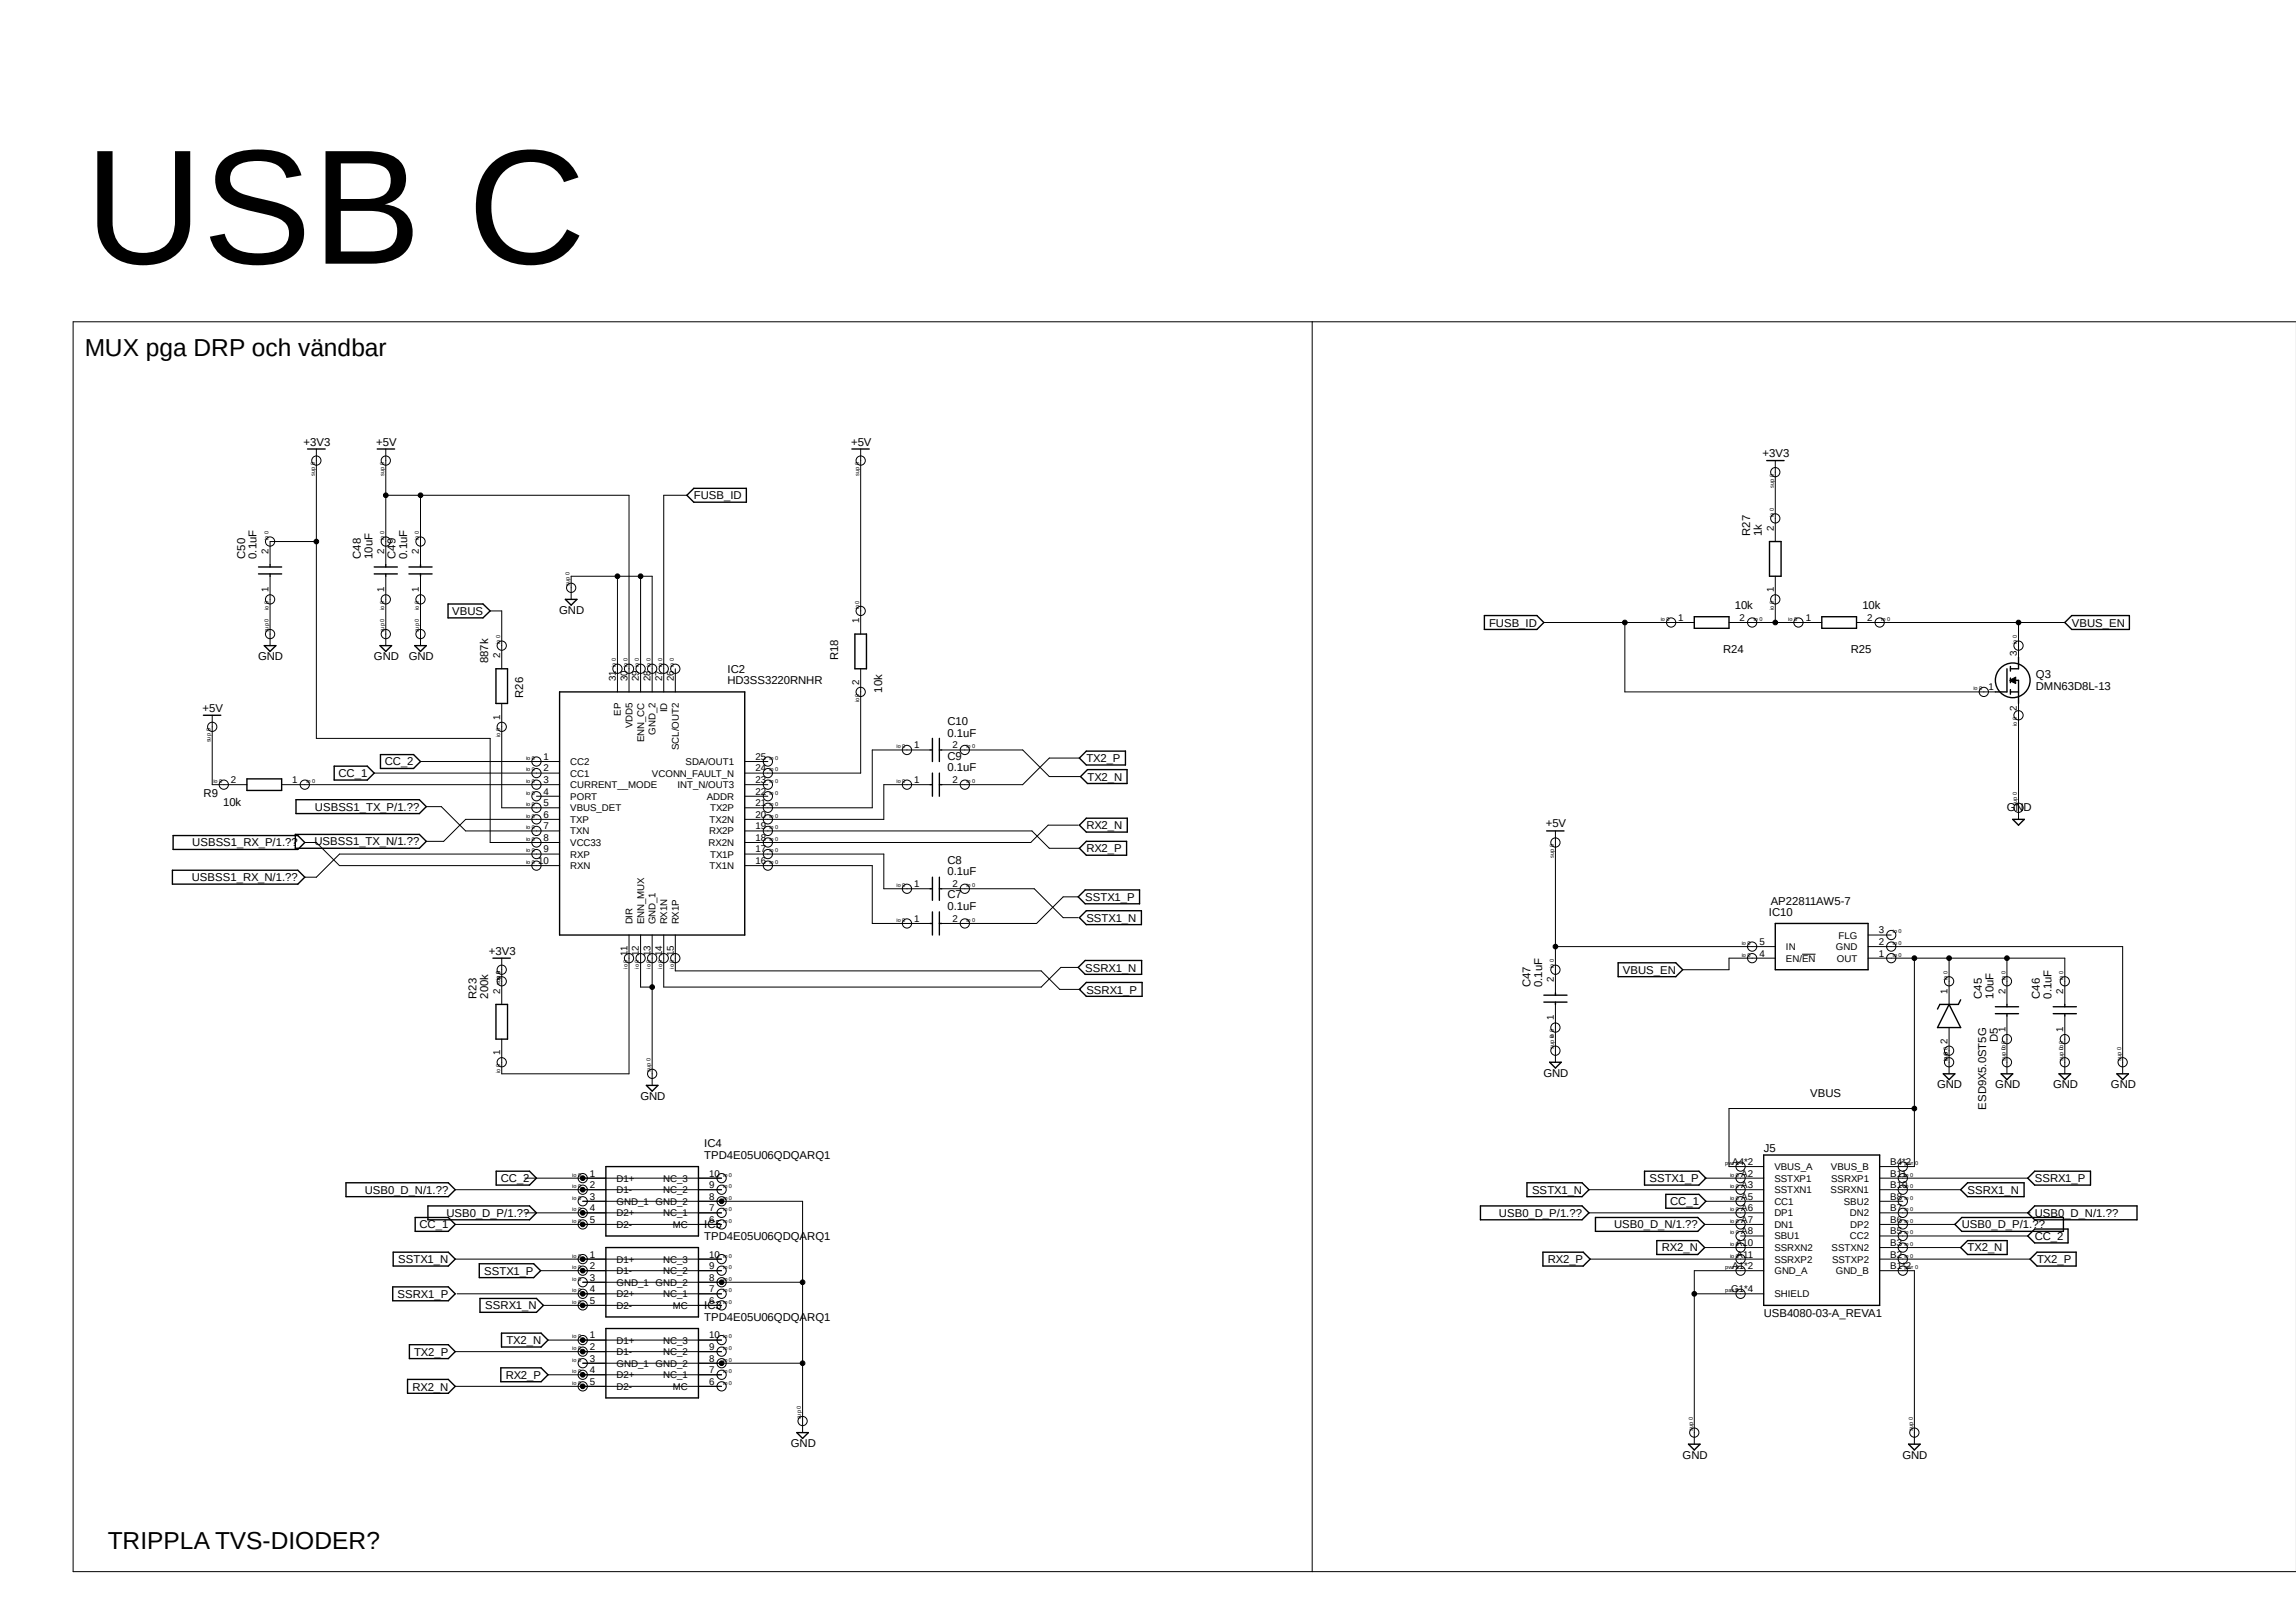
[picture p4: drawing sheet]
<svg xmlns="http://www.w3.org/2000/svg" width="420mm" height="297mm" viewBox="0 0 420 297" stroke-linecap="round" stroke-linejoin="round" font-family="sans-serif">
<defs><g id="words">
<text font-size="29.9" x="15.5" y="48.3">USB C</text>
<g font-size="4.5">
<text x="15.5" y="65.2">MUX pga DRP och vändbar</text>
<text x="19.7" y="283.4">TRIPPLA TVS-DIODER?</text>
</g>
<g font-size="2.1">
<text x="55.5" y="81.5">+3V3</text>
<text x="68.8" y="81.5">+5V</text>
<text x="155.7" y="81.5">+5V</text>
<text x="322.4" y="83.7">+3V3</text>
<text x="126.9" y="91.4">FUSB_ID</text>
<text x="320.2" y="98" transform="rotate(-90 320.2 98)">R27</text>
<text x="322.3" y="98" transform="rotate(-90 322.3 98)">1k</text>
<text x="44.8" y="102.3" transform="rotate(-90 44.8 102.3)">C50</text>
<text x="46.9" y="102.3" transform="rotate(-90 46.9 102.3)">0.1uF</text>
<text x="66" y="102.3" transform="rotate(-90 66 102.3)">C48</text>
<text x="68.1" y="102.3" transform="rotate(-90 68.1 102.3)">10uF</text>
<text x="72.3" y="102.3" transform="rotate(-90 72.3 102.3)">C49</text>
<text x="74.5" y="102.3" transform="rotate(-90 74.5 102.3)">0.1uF</text>
<text x="82.7" y="112.6">VBUS</text>
<text x="102.3" y="112.4">GND</text>
<text x="317.3" y="111.5">10k</text>
<text x="340.7" y="111.5">10k</text>
<text x="272.4" y="114.7">FUSB_ID</text>
<text x="315.2" y="119.5">R24</text>
<text x="338.5" y="119.5">R25</text>
<text x="379" y="114.7">VBUS_EN</text>
<text x="47.2" y="120.8">GND</text>
<text x="68.4" y="120.8">GND</text>
<text x="74.8" y="120.8">GND</text>
<text x="89.3" y="121.3" transform="rotate(-90 89.3 121.3)">887k</text>
<text x="133.1" y="125.2">HD3SS3220RNHR</text>
<text x="133.1" y="123.1">IC2</text>
<text x="153.3" y="120.9" transform="rotate(-90 153.3 120.9)">R18</text>
<text x="372.4" y="124.2">Q3</text>
<text x="37" y="130.3">+5V</text>
<text x="95.7" y="127.7" transform="rotate(-90 95.7 127.7)">R26</text>
<text x="161.4" y="126.7" transform="rotate(-90 161.4 126.7)">10k</text>
<text x="372.4" y="126.3">DMN63D8L-13</text>
<text x="173.3" y="134.8">0.1uF</text>
<text x="173.3" y="132.7">C10</text>
<text x="61.9" y="142.2">CC_1</text>
<text x="70.4" y="140.1">CC_2</text>
<text x="173.3" y="141.1">0.1uF</text>
<text x="173.3" y="139">C9</text>
<text x="198.7" y="139.4">TX2_P</text>
<text x="198.9" y="142.8">TX2_N</text>
<text x="37.3" y="145.8">R9</text>
<text x="40.8" y="147.5">10k</text>
<text x="57.6" y="148.3">USBSS1_TX_P/1.??</text>
<text x="367.1" y="148.3">GND</text>
<text x="35.2" y="154.9">USBSS1_RX_P/1.??</text>
<text x="57.5" y="154.7">USBSS1_TX_N/1.??</text>
<text x="198.7" y="151.7">RX2_N</text>
<text x="198.7" y="156">RX2_P</text>
<text x="282.7" y="151.4">+5V</text>
<text x="35.1" y="161.2">USBSS1_RX_N/1.??</text>
<text x="173.3" y="160.2">0.1uF</text>
<text x="173.3" y="158.1">C8</text>
<text x="173.3" y="166.5">0.1uF</text>
<text x="173.3" y="164.4">C7</text>
<text x="198.5" y="164.8">SSTX1_P</text>
<text x="323.6" y="167.6">IC10</text>
<text x="323.9" y="165.5">AP22811AW5-7</text>
<text x="198.7" y="168.7">SSTX1_N</text>
<text x="89.4" y="174.7">+3V3</text>
<text x="198.5" y="177.8">SSRX1_N</text>
<text x="296.8" y="178.2">VBUS_EN</text>
<text x="87.2" y="182.8" transform="rotate(-90 87.2 182.8)">R23</text>
<text x="89.3" y="182.8" transform="rotate(-90 89.3 182.8)">200k</text>
<text x="198.7" y="181.8">SSRX1_P</text>
<text x="280" y="180.6" transform="rotate(-90 280 180.6)">C47</text>
<text x="282.1" y="180.6" transform="rotate(-90 282.1 180.6)">0.1uF</text>
<text x="362.5" y="182.8" transform="rotate(-90 362.5 182.8)">C45</text>
<text x="364.7" y="182.8" transform="rotate(-90 364.7 182.8)">10uF</text>
<text x="373.1" y="182.8" transform="rotate(-90 373.1 182.8)">C46</text>
<text x="375.2" y="182.8" transform="rotate(-90 375.2 182.8)">0.1uF</text>
<text x="365.4" y="190.7" transform="rotate(-90 365.4 190.7)">D5</text>
<text x="282.3" y="197.1">GND</text>
<text x="117.1" y="201.3">GND</text>
<text x="331.1" y="200.7">VBUS</text>
<text x="354.3" y="199.2">GND</text>
<text x="363.3" y="203.1" transform="rotate(-90 363.3 203.1)">ESD9X5.0ST5G</text>
<text x="365" y="199.2">GND</text>
<text x="375.5" y="199.2">GND</text>
<text x="386.1" y="199.2">GND</text>
<text x="128.8" y="210">IC4</text>
<text x="128.8" y="212.1">TPD4E05U06QDQARQ1</text>
<text x="322.6" y="210.7">J5</text>
<text x="66.7" y="218.4">USB0_D_N/1.??</text>
<text x="91.6" y="216.3">CC_2</text>
<text x="280.2" y="218.4">SSTX1_N</text>
<text x="301.7" y="216.3">SSTX1_P</text>
<text x="305.5" y="220.6">CC_1</text>
<text x="359.9" y="218.4">SSRX1_N</text>
<text x="372.2" y="216.3">SSRX1_P</text>
<text x="76.8" y="224.8">CC_1</text>
<text x="81.7" y="222.7">USB0_D_P/1.??</text>
<text x="128.8" y="226.9">TPD4E05U06QDQARQ1</text>
<text x="128.8" y="224.8">IC5</text>
<text x="274.2" y="222.7">USB0_D_P/1.??</text>
<text x="295.3" y="224.8">USB0_D_N/1.??</text>
<text x="358.9" y="224.8">USB0_D_P/1.??</text>
<text x="372.2" y="222.7">USB0_D_N/1.??</text>
<text x="372.2" y="226.9">CC_2</text>
<text x="72.9" y="231.1">SSTX1_N</text>
<text x="88.6" y="233.3">SSTX1_P</text>
<text x="283.1" y="231.1">RX2_P</text>
<text x="304" y="229">RX2_N</text>
<text x="359.9" y="229">TX2_N</text>
<text x="372.6" y="231.1">TX2_P</text>
<text x="72.7" y="237.5">SSRX1_P</text>
<text x="88.8" y="239.6">SSRX1_N</text>
<text x="128.8" y="239.6">IC3</text>
<text x="128.8" y="241.7">TPD4E05U06QDQARQ1</text>
<text x="322.6" y="241">USB4080-03-A_REVA1</text>
<text x="75.7" y="248.1">TX2_P</text>
<text x="92.6" y="246">TX2_N</text>
<text x="75.4" y="254.5">RX2_N</text>
<text x="92.5" y="252.4">RX2_P</text>
<text x="144.7" y="264.8">GND</text>
<text x="307.8" y="267">GND</text>
<text x="348" y="267">GND</text>
</g>
<g font-size="1.8">
<text x="49.1" y="101.4" transform="rotate(-90 49.1 101.4)">2</text>
<text x="70.3" y="101.4" transform="rotate(-90 70.3 101.4)">2</text>
<text x="76.6" y="101.4" transform="rotate(-90 76.6 101.4)">2</text>
<text x="324.4" y="97.2" transform="rotate(-90 324.4 97.2)">2</text>
<text x="49.1" y="108.4" transform="rotate(-90 49.1 108.4)">1</text>
<text x="70.3" y="108.4" transform="rotate(-90 70.3 108.4)">1</text>
<text x="76.6" y="108.4" transform="rotate(-90 76.6 108.4)">1</text>
<text x="307" y="113.6">1</text>
<text x="318.2" y="113.6">2</text>
<text x="324.4" y="108.4" transform="rotate(-90 324.4 108.4)">1</text>
<text x="330.3" y="113.6">1</text>
<text x="341.5" y="113.6">2</text>
<text x="157.1" y="114.1" transform="rotate(-90 157.1 114.1)">1</text>
<text x="368.9" y="120" transform="rotate(-90 368.9 120)">3</text>
<text x="91.5" y="120.4" transform="rotate(-90 91.5 120.4)">2</text>
<text x="112.6" y="124.7" transform="rotate(-90 112.6 124.7)">31</text>
<text x="114.8" y="124.7" transform="rotate(-90 114.8 124.7)">30</text>
<text x="116.9" y="124.7" transform="rotate(-90 116.9 124.7)">29</text>
<text x="119" y="124.7" transform="rotate(-90 119 124.7)">28</text>
<text x="121.1" y="124.7" transform="rotate(-90 121.1 124.7)">27</text>
<text x="123.2" y="124.7" transform="rotate(-90 123.2 124.7)">26</text>
<text x="157.1" y="125.3" transform="rotate(-90 157.1 125.3)">2</text>
<text x="91.5" y="131.7" transform="rotate(-90 91.5 131.7)">1</text>
<text x="113.6" y="131" transform="rotate(-90 113.6 131)">EP</text>
<text x="122" y="130.4" transform="rotate(-90 122 130.4)">ID</text>
<text x="363.7" y="126.3">1</text>
<text x="368.9" y="130" transform="rotate(-90 368.9 130)">2</text>
<text x="115.7" y="133.3" transform="rotate(-90 115.7 133.3)">VDD5</text>
<text x="117.8" y="135.8" transform="rotate(-90 117.8 135.8)">ENN_CC</text>
<text x="119.9" y="134.5" transform="rotate(-90 119.9 134.5)">GND_2</text>
<text x="124.2" y="137.3" transform="rotate(-90 124.2 137.3)">SCL/OUT2</text>
<text x="167.2" y="136.9">1</text>
<text x="174.2" y="136.9">2</text>
<text x="42.2" y="143.3">2</text>
<text x="53.5" y="143.3">1</text>
<text x="99.4" y="139.1">1</text>
<text x="99.4" y="141.2">2</text>
<text x="99.4" y="143.3">3</text>
<text x="104.3" y="140">CC2</text>
<text x="104.3" y="142.1">CC1</text>
<text x="119.3" y="142.1">VCONN_FAULT_N</text>
<text x="125.4" y="140">SDA/OUT1</text>
<text x="138.2" y="139.1">25</text>
<text x="138.2" y="141.2">24</text>
<text x="138.2" y="143.3">23</text>
<text x="167.2" y="143.3">1</text>
<text x="174.2" y="143.3">2</text>
<text x="99.4" y="145.4">4</text>
<text x="99.4" y="147.5">5</text>
<text x="99.4" y="149.6">6</text>
<text x="104.3" y="144.2">CURRENT__MODE</text>
<text x="104.3" y="146.3">PORT</text>
<text x="104.3" y="148.5">VBUS_DET</text>
<text x="123.9" y="144.2">INT_N/OUT3</text>
<text x="129.3" y="146.3">ADDR</text>
<text x="129.9" y="148.5">TX2P</text>
<text x="138.2" y="145.4">22</text>
<text x="138.2" y="147.5">21</text>
<text x="138.2" y="149.6">20</text>
<text x="99.4" y="151.8">7</text>
<text x="99.4" y="153.9">8</text>
<text x="104.3" y="150.6">TXP</text>
<text x="104.3" y="152.7">TXN</text>
<text x="104.3" y="154.8">VCC33</text>
<text x="129.6" y="154.8">RX2N</text>
<text x="129.7" y="152.7">RX2P</text>
<text x="129.8" y="150.6">TX2N</text>
<text x="138.2" y="151.8">19</text>
<text x="138.2" y="153.9">18</text>
<text x="98.5" y="158.1">10</text>
<text x="99.4" y="156">9</text>
<text x="104.3" y="156.9">RXP</text>
<text x="104.3" y="159">RXN</text>
<text x="129.8" y="159">TX1N</text>
<text x="129.9" y="156.9">TX1P</text>
<text x="138.2" y="156">17</text>
<text x="138.2" y="158.1">16</text>
<text x="167.2" y="162.3">1</text>
<text x="174.2" y="162.3">2</text>
<text x="115.7" y="169.2" transform="rotate(-90 115.7 169.2)">DIR</text>
<text x="117.8" y="169.2" transform="rotate(-90 117.8 169.2)">ENN_MUX</text>
<text x="119.9" y="169.2" transform="rotate(-90 119.9 169.2)">GND_1</text>
<text x="122" y="169.2" transform="rotate(-90 122 169.2)">RX1N</text>
<text x="124.2" y="169.2" transform="rotate(-90 124.2 169.2)">RX1P</text>
<text x="167.2" y="168.7">1</text>
<text x="174.2" y="168.7">2</text>
<text x="321.8" y="172.9">5</text>
<text x="326.7" y="173.9">IN</text>
<text x="335.8" y="173.9">GND</text>
<text x="336.3" y="171.7">FLG</text>
<text x="343.7" y="172.9">2</text>
<text x="343.7" y="170.8">3</text>
<text x="114.8" y="174.9" transform="rotate(-90 114.8 174.9)">11</text>
<text x="116.9" y="175" transform="rotate(-90 116.9 175)">12</text>
<text x="119" y="175" transform="rotate(-90 119 175)">13</text>
<text x="121.1" y="175" transform="rotate(-90 121.1 175)">14</text>
<text x="123.2" y="175" transform="rotate(-90 123.2 175)">15</text>
<text x="284.2" y="179.7" transform="rotate(-90 284.2 179.7)">2</text>
<text x="321.8" y="175">4</text>
<text x="326.7" y="176">EN/EN</text>
<text x="336" y="176">OUT</text>
<text x="343.7" y="175">1</text>
<text x="91.5" y="181.9" transform="rotate(-90 91.5 181.9)">2</text>
<text x="356.2" y="181.9" transform="rotate(-90 356.2 181.9)">1</text>
<text x="366.8" y="181.9" transform="rotate(-90 366.8 181.9)">2</text>
<text x="377.4" y="181.9" transform="rotate(-90 377.4 181.9)">2</text>
<text x="284.2" y="186.7" transform="rotate(-90 284.2 186.7)">1</text>
<text x="356.2" y="191" transform="rotate(-90 356.2 191)">2</text>
<text x="366.8" y="188.9" transform="rotate(-90 366.8 188.9)">1</text>
<text x="377.4" y="188.9" transform="rotate(-90 377.4 188.9)">1</text>
<text x="91.5" y="193.1" transform="rotate(-90 91.5 193.1)">1</text>
<text x="107.9" y="215.3">1</text>
<text x="129.7" y="215.3">10</text>
<text x="316.9" y="213.2">A4*2</text>
<text x="318.5" y="215.3">A2</text>
<text x="324.6" y="214.1">VBUS_A</text>
<text x="334.9" y="214.1">VBUS_B</text>
<text x="345.8" y="213.2">B4*2</text>
<text x="345.8" y="215.3">B11</text>
<text x="107.9" y="217.4">2</text>
<text x="107.9" y="219.5">3</text>
<text x="107.9" y="221.7">4</text>
<text x="112.8" y="216.2">D1+</text>
<text x="112.8" y="218.4">D1-</text>
<text x="112.8" y="220.5">GND_1</text>
<text x="119.9" y="220.5">GND_2</text>
<text x="121.3" y="218.4">NC_2</text>
<text x="121.3" y="216.2">NC_3</text>
<text x="129.7" y="221.7">7</text>
<text x="129.7" y="219.5">8</text>
<text x="129.7" y="217.4">9</text>
<text x="318.5" y="219.5">A5</text>
<text x="318.5" y="221.7">A6</text>
<text x="318.5" y="217.4">A3</text>
<text x="324.6" y="220.5">CC1</text>
<text x="324.6" y="216.2">SSTXP1</text>
<text x="324.6" y="218.4">SSTXN1</text>
<text x="334.9" y="218.4">SSRXN1</text>
<text x="334.9" y="216.2">SSRXP1</text>
<text x="337.3" y="220.5">SBU2</text>
<text x="345.8" y="219.5">B8</text>
<text x="345.8" y="221.7">B7</text>
<text x="345.8" y="217.4">B10</text>
<text x="107.9" y="223.8">5</text>
<text x="112.8" y="222.6">D2+</text>
<text x="112.8" y="224.7">D2-</text>
<text x="121.3" y="222.6">NC_1</text>
<text x="123.1" y="224.7">MC</text>
<text x="129.7" y="223.8">6</text>
<text x="318.5" y="225.9">A8</text>
<text x="318.5" y="223.8">A7</text>
<text x="324.6" y="226.8">SBU1</text>
<text x="324.6" y="222.6">DP1</text>
<text x="324.6" y="224.7">DN1</text>
<text x="338.4" y="226.8">CC2</text>
<text x="338.4" y="222.6">DN2</text>
<text x="338.5" y="224.7">DP2</text>
<text x="345.8" y="225.9">B5</text>
<text x="345.8" y="223.8">B6</text>
<text x="107.9" y="230.1">1</text>
<text x="107.9" y="232.2">2</text>
<text x="112.8" y="231.1">D1+</text>
<text x="112.8" y="233.2">D1-</text>
<text x="121.3" y="233.2">NC_2</text>
<text x="121.3" y="231.1">NC_3</text>
<text x="129.7" y="232.2">9</text>
<text x="129.7" y="230.1">10</text>
<text x="316.9" y="232.2">A1*2</text>
<text x="317.5" y="228">A10</text>
<text x="317.7" y="230.1">A11</text>
<text x="324.6" y="233.2">GND_A</text>
<text x="324.6" y="231.1">SSRXP2</text>
<text x="324.6" y="228.9">SSRXN2</text>
<text x="335" y="228.9">SSTXN2</text>
<text x="335.1" y="231.1">SSTXP2</text>
<text x="335.8" y="233.2">GND_B</text>
<text x="345.8" y="230.1">B2</text>
<text x="345.8" y="228">B3</text>
<text x="345.8" y="232.2">B1*2</text>
<text x="107.9" y="234.4">3</text>
<text x="107.9" y="236.5">4</text>
<text x="107.9" y="238.6">5</text>
<text x="112.8" y="235.3">GND_1</text>
<text x="112.8" y="237.4">D2+</text>
<text x="112.8" y="239.5">D2-</text>
<text x="119.9" y="235.3">GND_2</text>
<text x="121.3" y="237.4">NC_1</text>
<text x="123.1" y="239.5">MC</text>
<text x="129.7" y="238.6">6</text>
<text x="129.7" y="236.5">7</text>
<text x="129.7" y="234.4">8</text>
<text x="316.7" y="236.5">G1*4</text>
<text x="324.6" y="237.4">SHIELD</text>
<text x="107.9" y="244.9">1</text>
<text x="112.8" y="245.9">D1+</text>
<text x="121.3" y="245.9">NC_3</text>
<text x="129.7" y="244.9">10</text>
<text x="107.9" y="247.1">2</text>
<text x="107.9" y="249.2">3</text>
<text x="107.9" y="251.3">4</text>
<text x="112.8" y="248">D1-</text>
<text x="112.8" y="250.1">GND_1</text>
<text x="119.9" y="250.1">GND_2</text>
<text x="121.3" y="248">NC_2</text>
<text x="129.7" y="251.3">7</text>
<text x="129.7" y="249.2">8</text>
<text x="129.7" y="247.1">9</text>
<text x="107.9" y="253.4">5</text>
<text x="112.8" y="252.2">D2+</text>
<text x="112.8" y="254.3">D2-</text>
<text x="121.3" y="252.2">NC_1</text>
<text x="123.1" y="254.3">MC</text>
<text x="129.7" y="253.4">6</text>
</g>
<g font-size="1">
<text x="57.6" y="87.1" transform="rotate(-90 57.6 87.1)">sup 0</text>
<text x="70.3" y="87.1" transform="rotate(-90 70.3 87.1)">sup 0</text>
<text x="157.1" y="87.1" transform="rotate(-90 157.1 87.1)">sup 0</text>
<text x="324.4" y="89.2" transform="rotate(-90 324.4 89.2)">sup 0</text>
<text x="324.4" y="94.6" transform="rotate(-90 324.4 94.6)">io 0</text>
<text x="49.1" y="98.8" transform="rotate(-90 49.1 98.8)">io 0</text>
<text x="70.3" y="98.8" transform="rotate(-90 70.3 98.8)">io 0</text>
<text x="76.6" y="98.8" transform="rotate(-90 76.6 98.8)">io 0</text>
<text x="104.2" y="107.3" transform="rotate(-90 104.2 107.3)">sup 0</text>
<text x="49.1" y="111.6" transform="rotate(-90 49.1 111.6)">io 0</text>
<text x="70.3" y="111.6" transform="rotate(-90 70.3 111.6)">io 0</text>
<text x="76.6" y="111.6" transform="rotate(-90 76.6 111.6)">io 0</text>
<text x="157.1" y="111.5" transform="rotate(-90 157.1 111.5)">io 0</text>
<text x="303.8" y="113.6">io 0</text>
<text x="320.8" y="113.6">io 0</text>
<text x="324.4" y="111.6" transform="rotate(-90 324.4 111.6)">io 0</text>
<text x="327.1" y="113.6">io 0</text>
<text x="344.1" y="113.6">io 0</text>
<text x="49.1" y="115.7" transform="rotate(-90 49.1 115.7)">sup 0</text>
<text x="70.3" y="115.7" transform="rotate(-90 70.3 115.7)">sup 0</text>
<text x="76.6" y="115.7" transform="rotate(-90 76.6 115.7)">sup 0</text>
<text x="91.5" y="117.9" transform="rotate(-90 91.5 117.9)">io 0</text>
<text x="368.9" y="117.9" transform="rotate(-90 368.9 117.9)">io 0</text>
<text x="112.7" y="122.1" transform="rotate(-90 112.7 122.1)">io 0</text>
<text x="114.8" y="122.1" transform="rotate(-90 114.8 122.1)">io 0</text>
<text x="116.9" y="122.1" transform="rotate(-90 116.9 122.1)">io 0</text>
<text x="119" y="122.1" transform="rotate(-90 119 122.1)">io 0</text>
<text x="121.1" y="122.1" transform="rotate(-90 121.1 122.1)">io 0</text>
<text x="123.2" y="122.1" transform="rotate(-90 123.2 122.1)">io 0</text>
<text x="157.1" y="128.5" transform="rotate(-90 157.1 128.5)">io 0</text>
<text x="361" y="126.3">io 0</text>
<text x="38.5" y="135.9" transform="rotate(-90 38.5 135.9)">sup 0</text>
<text x="91.5" y="134.9" transform="rotate(-90 91.5 134.9)">io 0</text>
<text x="164" y="136.9">io 0</text>
<text x="176.8" y="136.9">io 0</text>
<text x="368.9" y="132.8" transform="rotate(-90 368.9 132.8)">io 0</text>
<text x="39" y="143.3">io 0</text>
<text x="56" y="143.3">io 0</text>
<text x="96.2" y="139.1">io 0</text>
<text x="96.2" y="141.2">io 0</text>
<text x="96.2" y="143.3">io 0</text>
<text x="140.8" y="139.1">io 0</text>
<text x="140.8" y="141.2">io 0</text>
<text x="140.8" y="143.3">io 0</text>
<text x="164" y="143.3">io 0</text>
<text x="176.8" y="143.3">io 0</text>
<text x="96.2" y="145.4">io 0</text>
<text x="96.2" y="147.5">io 0</text>
<text x="96.2" y="149.6">io 0</text>
<text x="140.8" y="145.4">io 0</text>
<text x="140.8" y="147.5">io 0</text>
<text x="140.8" y="149.6">io 0</text>
<text x="368.9" y="147.5" transform="rotate(-90 368.9 147.5)">sup 0</text>
<text x="96.2" y="151.8">io 0</text>
<text x="96.2" y="153.9">io 0</text>
<text x="96.2" y="156">io 0</text>
<text x="140.8" y="151.8">io 0</text>
<text x="140.8" y="153.9">io 0</text>
<text x="140.8" y="156">io 0</text>
<text x="96.2" y="158.1">io 0</text>
<text x="140.8" y="158.1">io 0</text>
<text x="284.2" y="157" transform="rotate(-90 284.2 157)">sup 0</text>
<text x="164" y="162.3">io 0</text>
<text x="176.8" y="162.3">io 0</text>
<text x="164" y="168.7">io 0</text>
<text x="176.8" y="168.7">io 0</text>
<text x="318.6" y="172.9">io 0</text>
<text x="346.2" y="172.9">io 0</text>
<text x="346.2" y="170.8">io 0</text>
<text x="91.5" y="179.3" transform="rotate(-90 91.5 179.3)">io 0</text>
<text x="114.8" y="177.3" transform="rotate(-90 114.8 177.3)">io 0</text>
<text x="116.9" y="177.3" transform="rotate(-90 116.9 177.3)">io 0</text>
<text x="119" y="177.3" transform="rotate(-90 119 177.3)">io 0</text>
<text x="121.1" y="177.3" transform="rotate(-90 121.1 177.3)">io 0</text>
<text x="123.2" y="177.3" transform="rotate(-90 123.2 177.3)">io 0</text>
<text x="284.2" y="177.2" transform="rotate(-90 284.2 177.2)">io 0</text>
<text x="318.6" y="175">io 0</text>
<text x="346.2" y="175">io 0</text>
<text x="356.2" y="179.3" transform="rotate(-90 356.2 179.3)">io 0</text>
<text x="366.8" y="179.3" transform="rotate(-90 366.8 179.3)">io 0</text>
<text x="377.4" y="179.3" transform="rotate(-90 377.4 179.3)">io 0</text>
<text x="91.5" y="180.3" transform="rotate(-90 91.5 180.3)">sup 0</text>
<text x="284.2" y="192" transform="rotate(-90 284.2 192)">sup 0</text>
<text x="284.2" y="190" transform="rotate(-90 284.2 190)">io 0</text>
<text x="91.5" y="196.3" transform="rotate(-90 91.5 196.3)">io 0</text>
<text x="119" y="196.2" transform="rotate(-90 119 196.2)">sup 0</text>
<text x="356.2" y="194.2" transform="rotate(-90 356.2 194.2)">io 0</text>
<text x="356.2" y="194.1" transform="rotate(-90 356.2 194.1)">sup 0</text>
<text x="366.8" y="194.1" transform="rotate(-90 366.8 194.1)">sup 0</text>
<text x="366.8" y="192.1" transform="rotate(-90 366.8 192.1)">io 0</text>
<text x="377.4" y="194.1" transform="rotate(-90 377.4 194.1)">sup 0</text>
<text x="377.4" y="192.1" transform="rotate(-90 377.4 192.1)">io 0</text>
<text x="388" y="194.1" transform="rotate(-90 388 194.1)">sup 0</text>
<text x="104.7" y="215.3">io 0</text>
<text x="132.3" y="215.3">io 0</text>
<text x="315.6" y="213.2">pwr 0</text>
<text x="316.5" y="215.3">io 0</text>
<text x="348.4" y="213.2">pwr 0</text>
<text x="348.4" y="215.3">io 0</text>
<text x="104.7" y="217.4">io 0</text>
<text x="104.7" y="219.5">io 0</text>
<text x="104.7" y="221.7">io 0</text>
<text x="132.3" y="221.7">io 0</text>
<text x="132.3" y="219.5">io 0</text>
<text x="132.3" y="217.4">io 0</text>
<text x="316.5" y="219.5">io 0</text>
<text x="316.5" y="221.7">io 0</text>
<text x="316.5" y="217.4">io 0</text>
<text x="348.4" y="219.5">io 0</text>
<text x="348.4" y="221.7">io 0</text>
<text x="348.4" y="217.4">io 0</text>
<text x="104.7" y="223.8">io 0</text>
<text x="132.3" y="223.8">io 0</text>
<text x="316.5" y="225.9">io 0</text>
<text x="316.5" y="223.8">io 0</text>
<text x="348.4" y="225.9">io 0</text>
<text x="348.4" y="223.8">io 0</text>
<text x="104.7" y="230.1">io 0</text>
<text x="104.7" y="232.2">io 0</text>
<text x="132.3" y="232.2">io 0</text>
<text x="132.3" y="230.1">io 0</text>
<text x="315.6" y="232.2">pwr 0</text>
<text x="316.5" y="230.1">io 0</text>
<text x="316.5" y="228">io 0</text>
<text x="348.4" y="230.1">io 0</text>
<text x="348.4" y="228">io 0</text>
<text x="348.4" y="232.2">pwr 0</text>
<text x="104.7" y="234.4">io 0</text>
<text x="104.7" y="236.5">io 0</text>
<text x="104.7" y="238.6">io 0</text>
<text x="132.3" y="238.6">io 0</text>
<text x="132.3" y="236.5">io 0</text>
<text x="132.3" y="234.4">io 0</text>
<text x="315.6" y="236.5">pas 0</text>
<text x="104.7" y="244.9">io 0</text>
<text x="132.3" y="244.9">io 0</text>
<text x="104.7" y="247.1">io 0</text>
<text x="104.7" y="249.2">io 0</text>
<text x="104.7" y="251.3">io 0</text>
<text x="132.3" y="251.3">io 0</text>
<text x="132.3" y="249.2">io 0</text>
<text x="132.3" y="247.1">io 0</text>
<text x="104.7" y="253.4">io 0</text>
<text x="132.3" y="253.4">io 0</text>
<text x="146.5" y="259.8" transform="rotate(-90 146.5 259.8)">sup 0</text>
<text x="309.6" y="261.9" transform="rotate(-90 309.6 261.9)">sup 0</text>
<text x="349.9" y="261.9" transform="rotate(-90 349.9 261.9)">sup 0</text>
</g>
</g></defs>
<path d="M8.4 17.8l411.6 269.8M420 17.9l-411.6 269.8" fill="none" stroke="#fff" stroke-width=".18"/>
<g fill="none" stroke="#000" stroke-width=".18">
<path d="M240 58.9v228.7M420 58.9h-406.6v228.7h406.6M57.9 82.2v52.9h31.8v19.1h12.7M57.9 99.1h-8.5v4.2M70.6 90.6h44.5v36M70.6 82.2v21.1M76.9 90.6v12.7M125.6 90.6h-4.2v36M157.4 82.2v33.8M324.7 84.3v14.8M49.4 105.5v12.7M70.6 105.5v12.7"/>
<path d="M76.9 105.5v12.7M89.7 111.8h2.1v10.6M104.5 109.7v-4.2h14.8v21.1M112.9 105.5v21.1M117.2 105.5v21.1M282.4 113.9h27.5M297.2 113.9v12.7h67.8M316.3 113.9h16.9M324.7 105.5v8.4M339.6 113.9h38.1M369.2 113.9v6.4M38.8 130.9v12.7h6.4"/>
<path d="M76.9 139.4h25.5M91.8 128.7v19.1h10.6M123.5 122.4v4.2M136.2 139.4h4.3M157.4 122.4v19.1h-21.2M170.1 137.2h-10.5v10.6h-23.4M172.3 137.2h14.8l4.8 4.9h5.8M197.4 138.7h-5.5l-4.8 4.9h-14.8M367.7 124.5l1-.6v1.2l-1-.5zM369.2 128.7v21.2M51.5 143.6h50.9M55.8 154.2h2.1l4.2 4.2h40.3"/>
<path d="M68.5 141.5h33.9M78 147.6h2.7l4.5 4.5h17.2M98.1 145.7h4.3M102.4 149.9h-17.2l-4 4.1h-3.2M102.4 156.3h-40.3l-4.2 4.2h-2.1M136.2 143.6h4.3M136.2 145.7h4.3M136.2 152.1h52.6l3.1 3.1h5.5M136.2 156.3h25.5v6.3h8.4M136.2 158.4h23.4v10.6h10.5M170.1 143.6h-8.4v6.3h-25.5M197.2 151h-5.5l-3.1 3.2h-52.4"/>
<path d="M284.5 152.1v29.6M91.8 175.3v8.5M115.1 171.1v25.4h-23.3v-6.3M117.2 171.1v9.5h2.1M119.3 171.1v27.5M121.4 171.1v9.5h69.1l3.6-3.6h3.1M123.5 171.1v6.6h67l3.3 3.4h3.9M172.3 162.6h16.9l5.3 5.3h2.7M197.2 164.1h-2.7l-4.9 4.9h-17.3M284.5 173.2h40.2M324.7 175.3h-8.4v2.2h-8.5M329.6 174.6h2.5"/>
<path d="M341.7 175.3h36v8.5M341.7 173.2h46.6v23.3M341.7 171.1h4.2M350.2 175.3v38.2h-6.4M356.5 175.3v8.5M367.1 175.3v8.5M284.5 183.8v10.6M356.5 188v8.5M367.1 185.9v10.6M377.7 185.9v10.6M83.3 217.7h48.7M96 215.6h36"/>
<path d="M106.6 219.8h40.2v42.4M290.7 217.7h31.9M311.8 215.6h10.8M312 219.8h10.6M343.8 215.6h27.1M343.8 217.7h14.8M343.8 219.8h4.3M350.2 202.9h-33.9v10.6h6.3M83.3 224.1h48.7M83.3 230.4h48.7M83.6 236.8h48.4M96 222h36"/>
<path d="M98.9 232.5h33.1M99.3 238.9h32.7M106.6 234.7h40.2M290.7 222h31.9M290.9 230.4h31.7M309.9 236.8h12.7M311.8 224.1h10.8M311.8 228.3h10.8M318.4 226.2h4.2M322.6 232.5h-12.7v31.8M343.8 232.5h6.4v31.8M343.8 222h27.5"/>
<path d="M343.8 224.1h13.8M343.8 230.4h27.5M343.8 226.2h27.1M343.8 228.3h14.8M83.3 247.4h48.7M83.3 253.7h48.7M100.2 245.2h31.8M100.2 251.6h31.8M106.6 249.5h40.2"/>
<circle cx="49.4" cy="99.1" r=".85"/>
<circle cx="57.9" cy="99.1" r=".43"/>
<circle cx="57.9" cy="84.3" r=".85"/>
<circle cx="70.6" cy="90.6" r=".43"/>
<circle cx="70.6" cy="84.3" r=".85"/>
<circle cx="70.6" cy="99.1" r=".85"/>
<circle cx="76.9" cy="90.6" r=".43"/>
<circle cx="76.9" cy="99.1" r=".85"/>
<circle cx="157.4" cy="84.3" r=".85"/>
<circle cx="324.7" cy="94.9" r=".85"/>
<circle cx="324.7" cy="86.4" r=".85"/>
<circle cx="49.4" cy="116" r=".85"/>
<circle cx="49.4" cy="109.7" r=".85"/>
<circle cx="70.6" cy="109.7" r=".85"/>
<circle cx="70.6" cy="116" r=".85"/>
<circle cx="76.9" cy="109.7" r=".85"/>
<circle cx="76.9" cy="116" r=".85"/>
<circle cx="91.8" cy="118.2" r=".85"/>
<circle cx="104.5" cy="107.6" r=".85"/>
<circle cx="112.9" cy="105.5" r=".43"/>
<circle cx="117.2" cy="105.5" r=".43"/>
<circle cx="157.4" cy="111.8" r=".85"/>
<circle cx="297.2" cy="113.9" r=".43"/>
<circle cx="305.7" cy="113.9" r=".85"/>
<circle cx="320.5" cy="113.9" r=".85"/>
<circle cx="324.7" cy="113.9" r=".43"/>
<circle cx="324.7" cy="109.7" r=".85"/>
<circle cx="329" cy="113.9" r=".85"/>
<circle cx="343.8" cy="113.9" r=".85"/>
<circle cx="369.2" cy="113.9" r=".43"/>
<circle cx="369.2" cy="118.2" r=".85"/>
<circle cx="38.8" cy="133" r=".85"/>
<circle cx="91.8" cy="133" r=".85"/>
<circle cx="98.1" cy="139.4" r=".85"/>
<circle cx="112.9" cy="122.4" r=".85"/>
<circle cx="115.1" cy="122.4" r=".85"/>
<circle cx="117.2" cy="122.4" r=".85"/>
<circle cx="119.3" cy="122.4" r=".85"/>
<circle cx="121.4" cy="122.4" r=".85"/>
<circle cx="123.5" cy="122.4" r=".85"/>
<circle cx="140.5" cy="139.4" r=".85"/>
<circle cx="157.4" cy="126.6" r=".85"/>
<circle cx="165.9" cy="137.2" r=".85"/>
<circle cx="176.5" cy="137.2" r=".85"/>
<circle cx="362.9" cy="126.6" r=".85"/>
<circle cx="369.2" cy="130.9" r=".85"/>
<circle cx="40.9" cy="143.6" r=".85"/>
<circle cx="55.8" cy="143.6" r=".85"/>
<circle cx="98.1" cy="152.1" r=".85"/>
<circle cx="98.1" cy="149.9" r=".85"/>
<circle cx="98.1" cy="141.5" r=".85"/>
<circle cx="98.1" cy="154.2" r=".85"/>
<circle cx="98.1" cy="158.4" r=".85"/>
<circle cx="98.1" cy="145.7" r=".85"/>
<circle cx="98.1" cy="156.3" r=".85"/>
<circle cx="98.1" cy="143.6" r=".85"/>
<circle cx="98.1" cy="147.8" r=".85"/>
<circle cx="140.5" cy="149.9" r=".85"/>
<circle cx="140.5" cy="152.1" r=".85"/>
<circle cx="140.5" cy="156.3" r=".85"/>
<circle cx="140.5" cy="147.8" r=".85"/>
<circle cx="140.5" cy="141.5" r=".85"/>
<circle cx="140.5" cy="154.2" r=".85"/>
<circle cx="140.5" cy="143.6" r=".85"/>
<circle cx="140.5" cy="145.7" r=".85"/>
<circle cx="140.5" cy="158.4" r=".85"/>
<circle cx="165.9" cy="143.6" r=".85"/>
<circle cx="176.5" cy="143.6" r=".85"/>
<circle cx="284.5" cy="154.2" r=".85"/>
<circle cx="369.2" cy="147.8" r=".85"/>
<circle cx="91.8" cy="179.6" r=".85"/>
<circle cx="91.8" cy="177.5" r=".85"/>
<circle cx="115.1" cy="175.3" r=".85"/>
<circle cx="117.2" cy="175.3" r=".85"/>
<circle cx="119.3" cy="175.3" r=".85"/>
<circle cx="121.4" cy="175.3" r=".85"/>
<circle cx="123.5" cy="175.3" r=".85"/>
<circle cx="165.9" cy="162.6" r=".85"/>
<circle cx="165.9" cy="169" r=".85"/>
<circle cx="176.5" cy="162.6" r=".85"/>
<circle cx="176.5" cy="169" r=".85"/>
<circle cx="284.5" cy="173.2" r=".43"/>
<circle cx="284.5" cy="177.5" r=".85"/>
<circle cx="320.5" cy="173.2" r=".85"/>
<circle cx="320.5" cy="175.3" r=".85"/>
<circle cx="345.9" cy="171.1" r=".85"/>
<circle cx="345.9" cy="175.3" r=".85"/>
<circle cx="345.9" cy="173.2" r=".85"/>
<circle cx="350.2" cy="175.3" r=".43"/>
<circle cx="356.5" cy="175.3" r=".43"/>
<circle cx="356.5" cy="179.6" r=".85"/>
<circle cx="367.1" cy="175.3" r=".43"/>
<circle cx="367.1" cy="179.6" r=".85"/>
<circle cx="377.7" cy="179.6" r=".85"/>
<circle cx="91.8" cy="194.4" r=".85"/>
<circle cx="119.3" cy="180.6" r=".43"/>
<circle cx="119.3" cy="196.5" r=".85"/>
<circle cx="284.5" cy="192.3" r=".85"/>
<circle cx="284.5" cy="188" r=".85"/>
<circle cx="356.5" cy="194.4" r=".85"/>
<circle cx="356.5" cy="192.3" r=".85"/>
<circle cx="367.1" cy="190.2" r=".85"/>
<circle cx="367.1" cy="194.4" r=".85"/>
<circle cx="377.7" cy="190.2" r=".85"/>
<circle cx="377.7" cy="194.4" r=".85"/>
<circle cx="388.3" cy="194.4" r=".85"/>
<circle cx="106.6" cy="217.7" r=".43"/>
<circle cx="106.6" cy="215.6" r=".43"/>
<circle cx="106.6" cy="219.8" r=".85"/>
<circle cx="106.6" cy="215.6" r=".85"/>
<circle cx="106.6" cy="217.7" r=".85"/>
<circle cx="132" cy="219.8" r=".43"/>
<circle cx="132" cy="217.7" r=".85"/>
<circle cx="132" cy="215.6" r=".85"/>
<circle cx="132" cy="219.8" r=".85"/>
<circle cx="318.4" cy="219.8" r=".85"/>
<circle cx="318.4" cy="213.5" r=".85"/>
<circle cx="318.4" cy="215.6" r=".85"/>
<circle cx="318.4" cy="217.7" r=".85"/>
<circle cx="348.1" cy="213.5" r=".85"/>
<circle cx="348.1" cy="219.8" r=".85"/>
<circle cx="348.1" cy="215.6" r=".85"/>
<circle cx="348.1" cy="217.7" r=".85"/>
<circle cx="350.2" cy="202.9" r=".43"/>
<circle cx="106.6" cy="232.5" r=".43"/>
<circle cx="106.6" cy="222" r=".43"/>
<circle cx="106.6" cy="236.8" r=".43"/>
<circle cx="106.6" cy="224.1" r=".43"/>
<circle cx="106.6" cy="230.4" r=".43"/>
<circle cx="106.6" cy="238.9" r=".43"/>
<circle cx="106.6" cy="230.4" r=".85"/>
<circle cx="106.6" cy="234.7" r=".85"/>
<circle cx="106.6" cy="222" r=".85"/>
<circle cx="106.6" cy="224.1" r=".85"/>
<circle cx="106.6" cy="236.8" r=".85"/>
<circle cx="106.6" cy="238.9" r=".85"/>
<circle cx="106.6" cy="232.5" r=".85"/>
<circle cx="132" cy="234.7" r=".43"/>
<circle cx="132" cy="222" r=".85"/>
<circle cx="132" cy="236.8" r=".85"/>
<circle cx="132" cy="234.7" r=".85"/>
<circle cx="132" cy="232.5" r=".85"/>
<circle cx="132" cy="238.9" r=".85"/>
<circle cx="132" cy="230.4" r=".85"/>
<circle cx="132" cy="224.1" r=".85"/>
<circle cx="146.8" cy="234.7" r=".43"/>
<circle cx="309.9" cy="236.8" r=".43"/>
<circle cx="318.4" cy="236.8" r=".85"/>
<circle cx="318.4" cy="230.4" r=".85"/>
<circle cx="318.4" cy="222" r=".85"/>
<circle cx="318.4" cy="232.5" r=".85"/>
<circle cx="318.4" cy="226.2" r=".85"/>
<circle cx="318.4" cy="224.1" r=".85"/>
<circle cx="318.4" cy="228.3" r=".85"/>
<circle cx="348.1" cy="222" r=".85"/>
<circle cx="348.1" cy="232.5" r=".85"/>
<circle cx="348.1" cy="230.4" r=".85"/>
<circle cx="348.1" cy="228.3" r=".85"/>
<circle cx="348.1" cy="226.2" r=".85"/>
<circle cx="348.1" cy="224.1" r=".85"/>
<circle cx="106.6" cy="251.6" r=".43"/>
<circle cx="106.6" cy="247.4" r=".43"/>
<circle cx="106.6" cy="253.7" r=".43"/>
<circle cx="106.6" cy="245.2" r=".43"/>
<circle cx="106.6" cy="247.4" r=".85"/>
<circle cx="106.6" cy="249.5" r=".85"/>
<circle cx="106.6" cy="253.7" r=".85"/>
<circle cx="106.6" cy="245.2" r=".85"/>
<circle cx="106.6" cy="251.6" r=".85"/>
<circle cx="132" cy="249.5" r=".43"/>
<circle cx="132" cy="249.5" r=".85"/>
<circle cx="132" cy="253.7" r=".85"/>
<circle cx="132" cy="251.6" r=".85"/>
<circle cx="132" cy="245.2" r=".85"/>
<circle cx="132" cy="247.4" r=".85"/>
<circle cx="146.8" cy="249.5" r=".43"/>
<circle cx="146.8" cy="260.1" r=".85"/>
<circle cx="309.9" cy="262.2" r=".85"/>
<circle cx="350.2" cy="262.2" r=".85"/>
</g>
<g fill="none" stroke="#000" stroke-width=".25">
<path d="M56.3 82.2h3.2M69 82.2h3.2M125.6 90.6l1.3-1.2h9.6v2.5h-9.6zM155.8 82.2h3.2M323.2 84.3h3.1M323.7 99.1h2.1v6.4h-2.1zM47.3 105h4.2M47.3 103.8h4.2M48.3 118.2h2.2l-1.1 1zM49.4 103.3v.5M49.4 105v.5M68.5 105h4.2"/>
<path d="M68.5 103.8h4.2M69.5 118.2h2.1l-1 1zM70.6 103.3v.5M70.6 105v.5M74.8 105h4.2M74.8 103.8h4.2M75.9 118.2h2.1l-1.1 1zM76.9 103.3v.5M76.9 105v.5M82 110.5h6.3l1.4 1.3-1.4 1.3h-6.3zM103.4 109.7h2.1l-1 1zM156.4 116h2.1v6.4h-2.1z"/>
<path d="M271.5 112.6h9.6l1.3 1.3-1.3 1.3h-9.6zM309.9 112.9h6.4v2.1h-6.4zM333.2 112.9h6.4v2.1h-6.4zM379 112.6h10.5v2.6h-10.5l-1.3-1.3zM37.2 130.9h3.2M69.6 138.1h6l1.3 1.3-1.3 1.2h-6zM90.7 122.4h2.1v6.3h-2.1zM102.4 126.6h33.8v44.5h-33.8zM170.1 137.2h.5M170.6 135.1v4.3M171.8 135.1v4.3M171.8 137.2h.5"/>
<path d="M197.4 138.7l1.3-1.2h7.2v2.5h-7.2zM367.1 122.4v4.2h-2.1M367.7 126.6h1.5M367.7 124.5h1.5v4.2M367.7 122v.8M367.7 124.1v.8M367.7 126.2v.8M369.2 120.3v2.1h-1.5M31.5 159.3h23l1.3 1.2-1.3 1.3h-23zM31.7 152.9h22.8l1.3 1.3-1.3 1.2h-22.8zM45.2 142.5h6.3v2.2h-6.3zM54 152.7h22.7l1.3 1.3-1.3 1.2h-22.7z"/>
<path d="M54.1 146.3h22.6l1.3 1.3-1.3 1.3h-22.6zM61.1 140.2h6.1l1.3 1.3-1.3 1.2h-6.1zM170.1 143.6h.5M170.6 141.5v4.2M171.8 141.5v4.2M171.8 143.6h.5M197.4 151l1.3-1.3h7.5v2.6h-7.5zM197.7 142.1l1.2-1.3h7.3v2.6h-7.3zM198.7 154h7.4v2.5h-7.4l-1.3-1.3zM282.9 152.1h3.2M368.2 149.9h2.1l-1.1 1.1zM90.2 175.3h3.1"/>
<path d="M170.1 169h.5M170.1 162.6h.5M170.6 160.5v4.3M170.6 166.9v4.2M171.8 160.5v4.3M171.8 166.9v4.2M171.8 169h.5M171.8 162.6h.5M197.2 164.1l1.3-1.2h9.9v2.5h-9.9zM197.2 177l1.3-1.2h10.3v2.5h-10.3zM197.4 167.9l1.3-1.2h10.1v2.5h-10.1zM296 176.2h10.5l1.3 1.3-1.3 1.2h-10.5z"/>
<path d="M324.7 169h17v8.5h-17zM90.7 183.8h2.1v6.4h-2.1zM118.2 198.6h2.2l-1.1 1.1zM197.4 181.1l1.3-1.3h10.2v2.5h-10.2zM282.4 183.4h4.2M282.4 182.1h4.2M283.5 194.4h2.1l-1.1 1.1zM284.5 181.7v.4M284.5 183.4v.4M355.5 196.5h2.1l-1.1 1.1zM356.5 183.8l2.1 4.2h-4.2zM358.6 183l-.4 .8h-3.4l-.4 .9"/>
<path d="M365 185.5h4.2M365 184.2h4.2M366.1 196.5h2.1l-1.1 1.1zM367.1 183.8v.4M367.1 185.5v.4M375.6 185.5h4.2M375.6 184.2h4.2M376.6 196.5h2.2l-1.1 1.1zM377.7 183.8v.4M377.7 185.5v.4M387.2 196.5h2.1l-1 1.1zM63.3 216.5h18.7l1.3 1.2-1.3 1.3h-18.7z"/>
<path d="M90.8 214.3h6.1l1.2 1.3-1.2 1.3h-6.1zM110.8 213.5h17v12.7h-17zM279.3 216.5h10.1l1.3 1.2-1.3 1.3h-10.1zM300.8 214.3h10l1.2 1.3-1.2 1.3h-10zM304.7 218.6h6.1l1.2 1.2-1.2 1.3h-6.1zM322.6 211.4h21.2v27.5h-21.2zM359.9 216.5h10.3v2.5h-10.3l-1.3-1.3zM372.2 214.3h10.2v2.6h-10.2l-1.3-1.3zM71.8 235.5h10.2l1.3 1.3-1.3 1.2h-10.2zM71.9 229.2h10.1l1.3 1.2-1.3 1.3h-10.1zM75.9 222.8h6.1l1.3 1.3-1.3 1.2h-6.1zM78.3 220.7h18.6l1.2 1.3-1.2 1.2h-18.6z"/>
<path d="M87.7 231.3h9.9l1.3 1.2-1.3 1.3h-9.9zM87.8 237.6h10.3l1.3 1.3-1.3 1.3h-10.3zM110.8 228.3h17v12.7h-17zM270.8 220.7h18.6l1.3 1.3-1.3 1.2h-18.6zM282.2 229.2h7.4l1.3 1.2-1.3 1.3h-7.4zM291.8 222.8h18.8l1.2 1.3-1.2 1.2h-18.8zM303.1 227h7.5l1.2 1.3-1.2 1.3h-7.5zM358.9 222.8h18.5v2.5h-18.5l-1.3-1.2zM359.9 227h7.3v2.6h-7.3l-1.3-1.3zM372.2 220.7h18.7v2.5h-18.7l-1.3-1.2zM372.2 224.9h6.1v2.6h-6.1l-1.3-1.3zM372.6 229.2h7.2v2.5h-7.2l-1.3-1.3z"/>
<path d="M74.5 252.4h7.5l1.3 1.3-1.3 1.3h-7.5zM74.9 246.1h7.1l1.3 1.3-1.3 1.2h-7.1zM91.6 250.3h7.4l1.2 1.3-1.2 1.3h-7.4zM91.7 244h7.3l1.2 1.2-1.2 1.3h-7.3zM110.8 243.1h17v12.7h-17zM145.8 262.2h2.1l-1.1 1zM308.9 264.3h2.1l-1.1 1zM349.1 264.3h2.1l-1 1z"/>
<circle cx="368.2" cy="124.5" r="3.2"/>
</g>
<g fill="#000">
<path d="M367.7 124.5l1-.6v1.2l-1-.5z" fill-rule="evenodd"/>
<circle cx="57.9" cy="99.1" r=".43"/>
<circle cx="70.6" cy="90.6" r=".43"/>
<circle cx="76.9" cy="90.6" r=".43"/>
<circle cx="112.9" cy="105.5" r=".43"/>
<circle cx="117.2" cy="105.5" r=".43"/>
<circle cx="297.2" cy="113.9" r=".43"/>
<circle cx="324.7" cy="113.9" r=".43"/>
<circle cx="369.2" cy="113.9" r=".43"/>
<circle cx="284.5" cy="173.2" r=".43"/>
<circle cx="350.2" cy="175.3" r=".43"/>
<circle cx="356.5" cy="175.3" r=".43"/>
<circle cx="367.1" cy="175.3" r=".43"/>
<circle cx="119.3" cy="180.6" r=".43"/>
<circle cx="106.6" cy="217.7" r=".43"/>
<circle cx="106.6" cy="215.6" r=".43"/>
<circle cx="132" cy="219.8" r=".43"/>
<circle cx="350.2" cy="202.9" r=".43"/>
<circle cx="106.6" cy="232.5" r=".43"/>
<circle cx="106.6" cy="222" r=".43"/>
<circle cx="106.6" cy="236.8" r=".43"/>
<circle cx="106.6" cy="224.1" r=".43"/>
<circle cx="106.6" cy="230.4" r=".43"/>
<circle cx="106.6" cy="238.9" r=".43"/>
<circle cx="132" cy="234.7" r=".43"/>
<circle cx="146.8" cy="234.7" r=".43"/>
<circle cx="309.9" cy="236.8" r=".43"/>
<circle cx="106.6" cy="251.6" r=".43"/>
<circle cx="106.6" cy="247.4" r=".43"/>
<circle cx="106.6" cy="253.7" r=".43"/>
<circle cx="106.6" cy="245.2" r=".43"/>
<circle cx="132" cy="249.5" r=".43"/>
<circle cx="146.8" cy="249.5" r=".43"/>
</g>
<use href="#words"/>
</svg>
